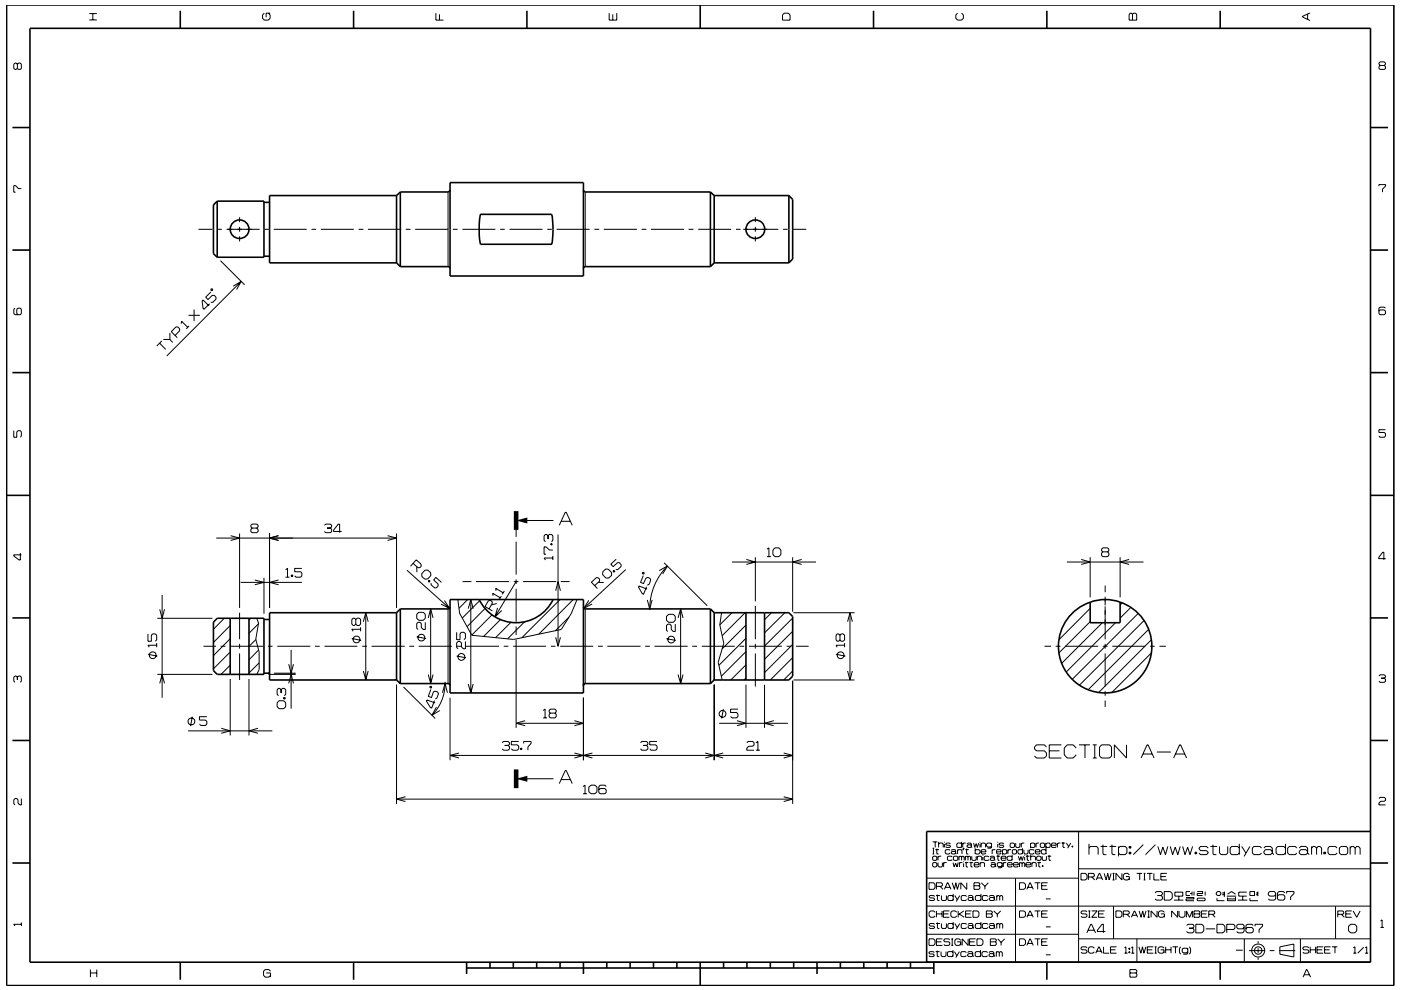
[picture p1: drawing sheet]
<svg xmlns="http://www.w3.org/2000/svg" width="297mm" height="210mm" viewBox="0 0 297 210" stroke-linecap="round" stroke-linejoin="round" font-family="sans-serif">
<g fill="none" stroke="#000" stroke-width=".21">
<path d="M3.7 13.6l-.3-.2h-.2l-.3 .2v.9l.3 .2 .5-.2M3.7 13.6l.2-.2h.4l.2 .2v.9l-.2 .2h-.4l-.2-.2M3.7 13.6v.9M18.9 4.2h1.6M18.9 2.9h1.6M19.7 2.9v1.3M56 2.8l-.3 .4v.7l.3 .4h.9l.4-.4v-.7l-.4-.4M57.3 2.8h-.9v.9M92.4 2.8v1.5h1.6M93.2 3v1.3M129.2 2.8v1.5h1.6v-1.5M129.9 3v1.3"/>
<path d="M166.3 2.8h.8l.4 .4v1.1h-1.6v-1.1zM203 2.8l-.4 .4v.7l.4 .4h.9l.4-.4v-.7l-.4-.4M239.6 2.8h.3l.2 .2 .3-.2h.3l.3 .2v1.3h-1.6v-1.3zM240.1 3v1.3M277.2 3v1.1M277.7 2.7l-1.6 .8v.1l1.6 .8M292.6 13.9l-.2-.3v-.2l.2-.3h.9l.2 .3v.2l-.2 .3M292.6 13.9l-.2 .2v.4l.2 .2h.9l.2-.2v-.4l-.2-.2M292.6 13.9h.9M292.4 39.5v-.3h1.3v.3l-.6 .6v.7M4.5 40h-.6l-.6-.6h-.4v1.4h.4M42.1 48.6h2.9"/>
<path d="M46 48.6h1M46.7 55.3l5.2 5.1M48 48.6h7M50.8 46.1v1M50.8 48.1v1M50.8 50.1v1.1M51.1 59.7l-15.8 15.8M56 48.6h1M58 48.6h7M66 48.6h1M68 48.6h7M76 48.6h1"/>
<path d="M78 48.6h7M86 48.6h1M88 48.6h7M95 40.7v15.9M96 48.6h1M98 48.6h7M106 48.6h1M108 48.6h7M116 48.6h1M118 48.6h7M124.1 40.7v15.9M126 48.6h1"/>
<path d="M128 48.6h7M136 48.6h1M138 48.6h7M146 48.6h1M148 48.6h7M156 48.6h1M157.6 48.6h7.4M160.1 46.1v1M160.1 48.1v1M160.1 50.1v1.1M166 48.6h1M168 48.6h2.9"/>
<path d="M3.2 65.4l-.3 .2v.9l.3 .3h1.1l.2-.3v-.9l-.2-.2h-.5l-.2 .2v.9l.2 .3M33.9 72.8l1.2 1.3M34.3 72.3l-1.1 1.1M34.6 72h1.4M36 70.6v1.4M36 72l.6 .6M37.1 71.2l1-1.1v-.3l-.4-.5h-.4l-1 1.1 1.3 1.2M38.4 68.7l.1-.5 1.3 1.2M40 66.9h2.4M40.1 69.1l-.6 .7M41.1 65.7v2.4M44.4 64.4l-1.2 1.2-.1-.2-.3-1.6 .3-.2 1.2 1.3"/>
<path d="M44.7 61.9l-1.1 1.1 .5 .5 .9-.9h.4l.4 .4v.5l-.7 .6h-.4M44.8 61.2l.3 .2-.1 .2-.3-.1zM49.4 60.7l1.7-1-.9 1.7M293.7 65.4l-.2-.3h-.9l-.2 .3v1.1l.2 .3h.9l.2-.3v-.5l-.2-.3h-.9l-.2 .3M2.9 91.3v1.4h.7v-1.1l.2-.3h.5l.2 .3v.9l-.2 .2M293.7 91.1h-1.3v.6h1.1l.2 .3v.5l-.2 .2h-.9l-.2-.2M4.3 117.3v1.5h-.2l-1.2-.9v-.2h1.6M45.8 114.1h38.3M48.9 113.6l1.9 .5-1.9 .5M50.8 113.2v15.7M53.5 112l-.3-.3v-.3l.3-.2h.9l.3 .2v.3l-.3 .3M53.5 112l-.3 .3v.4l.3 .3h.9l.3-.3v-.4l-.3-.3"/>
<path d="M53.5 112h.9M57.1 113.2v15.7M59.1 113.6l-2 .5 2 .5M68.8 111.4l.2-.2h1.1l.2 .2v.3l-.2 .3M69.3 112h.8M70.1 112l.2 .3v.4l-.2 .3h-1.1l-.2-.3M72.4 112.7h-1.7v-.3l1-1.2h.3v1.8M82.2 113.6l1.9 .5-1.9 .5M84.1 113.2v15.7M87.6 119.5l1 .9h.4l.3-.3v-.4l-1-1-1.3 1.4M109.4 110.4h7.9M109.4 112.1v1.8"/>
<path d="M109.4 114.9v7M116.2 113.6l.3-.2h.4l.3 .2v1l-.3 .3M116.2 113.6l-.3-.2h-.2l-.3 .2v1l.3 .3M116.2 113.6v.7M116.8 115.3h.3v.3h-.3zM116.8 115.4h.3M117.2 118.4h-1.8l.3 .4M117.2 117.9v.9M117.2 116.7h-.7l-.7-.7h-.4v1.6h.4M118.3 113.4v23.7M118.6 111.4l1.2-2.7h.3l1.2 2.7M119 110.6h1.9"/>
<path d="M130.6 118.6l-1.1 1.1 .5 .5 .9-.9h.4l.4 .5v.3l-.7 .7h-.4M140.8 119.4l9.1 9.1M155.2 119.2h17.8M158.2 118.7l1.9 .5-1.9 .5M160.1 118.2v9.3M162.6 116.5l.4-.3v1.9M162.6 118.1h.9M164.3 116.2h.8l.5 .5v.9l-.5 .5h-.8l-.4-.5v-.9zM168.1 118.2v11.5M170 118.7l-1.9 .5 1.9 .5M226.2 119.2h16.2M229.2 118.7l1.9 .5-1.9 .5"/>
<path d="M231.1 118.2v8.5M233.8 117l-.2 .3v.5l.2 .3h1l.3-.3v-.5l-.3-.3M233.8 117l-.2-.2v-.3l.2-.3h1l.3 .3v.3l-.3 .2M233.8 117h1M237.5 118.2v8.5M239.4 118.7l-1.9 .5 1.9 .5M293.8 118.5h-1.5v-.3l.9-1.1h.2v1.6M31.4 134.4v1.6h.7v-1.3l.3-.3h.5l.3 .3v1l-.3 .3M31.4 138.8l2 .4M33.2 136.9h-1.8l.3 .4M33.2 136.4v.9M33.4 131.1h11.6"/>
<path d="M33.9 129.2l.5 1.9 .5-1.9M34.4 126.2v21.8M43.1 137.1h2.7M46.8 137.1h1M47.5 131.1l-2.2 2.4M48.8 138.3l-3.5 3.6M48.8 135.5l-3.5 3.6M48.8 132.7l-3.5 3.6M48.8 137.1h7M50.8 130v5.6M50.8 136.6v1M50.8 138.6v5.6"/>
<path d="M51 123.5h13M53.2 131.1l-.4 .4M54 123l2 .5-2 .5M54.3 135.6l-1.5 1.5M54.4 131.1l.4 1.1-.6 3.4 .7 2.7v3.7l-.5 1M54.8 132.3l-2 2M54.8 137.9l-2 2.1M56 122.6v7.6M56.8 137.1h1M58.8 137.1h7M59.1 123l-1.9 .5 1.9 .5M60.5 120.9l.5-.3v1.8"/>
<path d="M60.5 122.4h.9M61.7 137.8v12.5M61.8 122h.3v.3h-.3zM61.9 122v.3M64 120.6h-1.5v.7h1.3l.2 .2v.6l-.2 .3h-1.1l-.2-.3M66.8 137.1h1M68.8 137.1h7M74.6 135.4l2 .4M75.4 131.4l.3-.3h.5l.3 .3v1l-.3 .3h-.5l-.3-.3M75.4 131.4l-.3-.3h-.2l-.3 .3v1l.3 .3h.2l.3-.3M75.4 131.4v1M76.5 133.5h-1.9l.3 .4"/>
<path d="M76.5 133.1v.8M76.8 137.1h1M77 131.9l.6-1.9 .5 1.9M77.6 130v14.2M78.8 137.1h7M86.3 120.9l9 8.1M86.8 137.1h1M88.3 120.1l.1 1.3M88.4 135l1.9 .5M88.8 129.9h.9l.5 .4v.8l-.5 .5h-.9l-.4-.5v-.8zM88.8 137.1h7M90.1 120.9h.6l.6 .6 .1 .6-.7 .7h-.6l-.7-.5v-.6z"/>
<path d="M90.2 132v1.5h-.5l-.4-.4v-.9l-.2-.2h-.5l-.2 .2v1.1l.2 .2M90.8 131.1l.5-1.9 .5 1.9M91 123.1l.2 .2-.2 .2-.2-.2zM91.1 123.2l-.2 .2M91.3 129.2v15.8M93.6 123.5l-1.2-1-.5 .5 1 .9v.3l-.4 .5h-.3l-.8-.7v-.3M94.2 127.4l1.1 1.6-1.8-.9M95 129.2v15.8M96.8 137.1h1M96.8 134.1v1.6h.7v-1.3l.3-.3h.6l.3 .3v1l-.3 .3M96.8 139.1l2 .4M97.1 127.2l.3 2.9 2.6 4.6 8.9 .9 10.1-2.1 2.1-3.4 1.2-2.9"/>
<path d="M98.1 123.4h1.8M98.7 136.1v1.5h-.4l-.5-.4v-.8l-.3-.3h-.4l-.3 .3v.9l.3 .3M98.8 137.1h7M99.1 127.2l-1.8 1.8M99.3 129.1l.5-1.9 .5 1.9M99.8 127.2v19.8M100.9 123.4h7M101.7 127.4l-3.7 3.7M102.8 129.1l-3.8 3.8M103.7 129.2l.7-1.3-.1-.4-.4-.2-.4 .1-.7 1.2 1.6 1M104.3 130.4l-4.3 4.3M104.5 126.4v-.6l1.5 1"/>
<path d="M105.2 125.3l-.1-.5 1.6 .9M105.3 128l-1.1 .3M105.5 128.9l-.6 1.9 1.5-1.3M106.1 131.4l-3.6 3.6M106.3 126.4l-.5 .8M106.8 137.1h1M106.9 125.3l-.4 .8M108.3 132l-3.2 3.3M108.8 137.1h7M108.9 123.4h1M109.4 135.7v18.7M109.4 123.4l-4.5 7.4"/>
<path d="M109.4 122.9v1M109.4 124.9v7M109.4 132.9v1.8M110.9 123.4h7M111.2 131.9l-3.6 3.6M116.8 137.1h1M117.8 125.3l.5-1.9 .5 1.9M117.8 135.2l.5 1.9 .5-1.9M118.7 127.2l-8 8.1M118.8 137.1h7M118.9 123.4h1.9M120.6 130.9l-2.9 2.9"/>
<path d="M121.5 127.2l-7.3 7.3M124.1 129.2v15.8M124.8 127.3l-1 1.7 1.8-.9M126.1 124.2l1-.9v-.5l-.3-.2-.4-.1-1 1 1.3 1.3M126.8 137.1h1M126.8 123.5l1.2 .1M127.8 121.3l.6-.6h.6l.7 .7v.6l-.7 .6h-.6l-.6-.7zM128.8 137.1h7M130.1 121.1l.2 .2M130.2 121l.2 .2-.2 .2-.2-.2zM132.7 120.8l-8.9 8.2M136.2 121.4h.3l.1 .2-.2 .2z"/>
<path d="M136.4 122.1l-.6 1.4 .6 .3 .5-1.2 .4-.1 .5 .2 .2 .4-.4 .8-.4 .2M136.8 137.1h1M137.1 124.5l-.7 1.6-.2-.2-.8-1.4 .1-.2 1.7 .7M137.2 127.2l.5 1.9 .6-1.9M138.8 137.1h7M139.8 121l1.7-.9-1 1.6M141.3 130.7l.5-.4h.9l.5 .4v.9l-.5 .4h-.9l-.5-.4zM141.3 135.5l2 .3M141.5 120.1a12.9 12.9 0 0 0-3.7 9.2v-.1M143.2 132.4v1.5h-.5l-.4-.4v-.8l-.3-.3h-.4l-.3 .3v1l.3 .2M143.8 131.1l.5-1.9 .5 1.9M144.3 129.2v15.8"/>
<path d="M146.8 137.1h1M148.8 137.1h7M152.6 132.5l.9 3.9-1.2 4.1 .8 3.7M153 130l-.4 2.5M155.2 130l-2.6 2.5M156.8 137.1h1M158 130l-4.9 4.8M158.2 135.4l-5.8 5.7M158.2 138.2l-5.3 5.2M158.2 132.6l-5.1 5M158.8 137.1h7M160.1 128.5v7.1"/>
<path d="M160.1 136.6v1M160.1 138.6v7M163.6 130l-1.5 1.4M166.4 130l-4.3 4.2M166.8 137.1h1M168.1 139.5l-4.8 4.7M168.1 136.7l-6 6M168.1 133.9l-6 5.9M168.1 131.1l-6 5.9M168.2 130h13M168.8 137.1h2.6M177.2 138.8l2 .4"/>
<path d="M178.1 134.7l-.3-.3h-.3l-.3 .3v1l.3 .3h.3l.3-.3M178.1 134.7l.2-.3h.5l.3 .3v1l-.3 .3h-.5l-.2-.3M178.1 134.7v1M179.1 136.9h-1.9l.3 .4M179.1 136.4v.9M179.7 131.9l.5-1.9 .5 1.9M180.2 130v14.2M221.4 137.1h1.4M223.8 137.1h1M225.8 137.1h7M231.1 131.9l-6.6 6.6M231.1 129l-6.6 6.7"/>
<path d="M233.7 132.1l-8.6 8.6M233.8 137.1h1M234.3 124.2v1.4M234.3 126.6v1.8M234.3 128.6v7M234.3 136.6v1M234.3 138.6v7M235.8 137.1h7M236.5 132.1l-10.4 10.4M238 127.9l-.5 .4M239.8 128.8l-2.3 2.3M241.3 130.1l-14 14"/>
<path d="M242.6 131.6l-13.7 13.7M243.5 133.5l-12.8 12.8M243.8 137.1h1M244.1 138.5l-8.4 8.4M244.1 135.7l-11.2 11.2M245.8 137.1h1.4M3.7 143.6l-.3-.2h-.2l-.3 .2v.9l.3 .2M3.7 143.6l.2-.2h.4l.2 .2v.9l-.2 .2M3.7 143.6v.6M33.4 143h11.6M33.9 144.9l.5-1.9 .5 1.9M39.9 155h17.8"/>
<path d="M40.8 152l-.4 2M40.9 153.7h.1M41.2 153.3v-.7l-.3-.2-.5-.1-.4 .3-.1 .2 .1 .7 .5 .2h.4M41.2 153.3v.1M41.2 153.4l-.3 .3M43.9 152h-1.6v.7h1.3l.3 .3v.6l-.3 .3h-1l-.3-.3M46.9 154.5l1.9 .5-1.9 .5M48.8 141.1l-1.9 1.9M48.8 144v12M52.8 144v12M54.7 154.5l-1.9 .5 1.9 .5M54.9 140.6l-2.1 2.1"/>
<path d="M56.9 143h5.8M58.1 142.8h4.6M59.2 148.6h1l.4 .5v.8l-.4 .4h-1l-.4-.4v-.8zM59.6 146.3l-.3-.3h-.3l-.2 .3v1l.2 .3M59.6 146.3l.3-.3h.4l.3 .3v1l-.3 .3M59.6 146.3v.7M60.2 148h.2v.2h-.2zM60.2 148.1h.2M61.2 140.9l.5 1.9 .5-1.9M61.2 144.9l.5-1.9 .5 1.9M77 142.3l.6 1.9 .5-1.9M84.1 145.2v25.3"/>
<path d="M85.6 145.7l6.7 6.7M90.8 143.1l.5 1.9 .5-1.9M91.1 145.6h.3l.1 .3h-.3zM91.4 146.2l-.6 1.5 .7 .3 .4-1.3 .4-.1 .5 .2 .2 .3-.4 1-.3 .1M92.1 148.6l-.6 1.6-.2-.1-.9-1.4 .1-.2 1.7 .6M92.5 150l-.9 1.7 1.7-1M93.8 146.9l.6-1.9 .5 1.9M94.4 144.6a9.6 9.6 0 0 1-2.8 7.1M95.4 148v13.2M97.3 159.7l-1.9 .5 1.9 .6M99.3 145.1l.5 1.9 .5-1.9M106.5 157.6l.3-.3h.9l.3 .3v.3l-.3 .2"/>
<path d="M107 158.1h.7M107.7 158.1l.3 .3v.4l-.3 .3h-.9l-.3-.3M109.4 153.4h14.3M110 157.3h-1.6v.7h1.3l.3 .3v.5l-.3 .3h-1l-.3-.3M110.4 158.7h.3v.3h-.3zM110.5 158.7v.3M111 157.7v-.4h1.6v.4l-.7 .7v.7M111.3 152.9l-1.9 .5 1.9 .5M115.1 152.3h.9M115.1 150.7l.5-.3v1.9M116.7 151.2l-.3 .3v.5l.3 .3h1l.2-.3v-.5l-.2-.3M116.7 151.2l-.3-.2v-.3l.3-.3h1l.2 .3v.3l-.2 .2"/>
<path d="M116.7 151.2h1M121.8 152.9l1.9 .5-1.9 .5M121.8 159.7l1.9 .5-1.9 .6M123.7 148v13.2M125.6 159.7l-1.9 .5 1.9 .6M135.8 157.6l.3-.3h1l.3 .3v.3l-.3 .2M136.4 158.1h.7M137.1 158.1l.3 .3v.4l-.3 .3h-1l-.3-.3M139.3 157.3h-1.6v.7h1.3l.3 .3v.5l-.3 .3h-1l-.3-.3M143.8 143.1l.5 1.9 .5-1.9M149.5 159.7l1.9 .5-1.9 .6M151.4 145.2v16"/>
<path d="M152.5 153.4h14.5M153.3 159.7l-1.9 .5 1.9 .6M153.4 150.4l-.4 2M156.3 152.9l1.9 .5-1.9 .5M156.5 150.4h-1.6v.7h1.3l.3 .3v.6l-.3 .3h-1l-.3-.3M158.2 143.8l-.5 .4M158.2 141l-3.3 3.2M158.2 145.2v9.2M158.3 157.6l.3-.3h1l.3 .3v.4l-.3 .3h-.9l-.4 .4v.4h1.6M160.3 159.1h.8M160.3 157.6l.4-.3v1.8M162.1 145.2v9.2"/>
<path d="M164 152.9l-1.9 .5 1.9 .5M166.2 159.7l1.9 .5-1.9 .6M168.1 142.3l-1.9 1.9M168.1 144.4v26.1M168.2 144.2h13M179.7 142.3l.5 1.9 .5-1.9M221.9 158.5l-.5-.5h-1.6l-.5 .5v.3l.5 .5h1.6l.5 .4v.7l-.5 .4h-1.6l-.5-.4M222.5 159.3h2.1M225 158h-2.5v2.8h2.5M228.2 158.7l-.7-.7h-1.2l-.7 .7v1.4l.7 .7h1.2l.7-.7M228.8 158h2.3M230 158v2.8"/>
<path d="M231.7 158h.8M232.1 158v2.8M233.5 158h1.7l.5 .5v1.9l-.5 .4h-1.7l-.4-.4v-1.9zM234.3 146.6v1M234.3 148.6v1.3M238.8 158v2.8l-2.5-2.8v2.8M242.4 159.9h1.9M245.3 159.5h2.9M249.3 159.9h1.9M292.4 143.4l.2-.3h.9l.2 .3v.2l-.2 .2M292.9 143.8h.6M293.5 143.8l.2 .3v.4l-.2 .2h-.9l-.2-.2"/>
<path d="M4.5 169.4v1.3h-.3l-.4-.4v-.7l-.2-.2h-.4l-.3 .2v.9l.3 .2M84.1 169.5h84M86 169l-1.9 .5 1.9 .5M95.4 160.2h72.7M109.4 165.2h7.9M118.6 166.2l1.2-2.8h.3l1.2 2.8M119 165.4h1.9M123.6 166.8l.4-.3v1.9M123.6 168.4h.9M124.8 167l.5-.5h.9l.4 .5v.9l-.4 .5h-.9l-.5-.5zM128.5 166.8l-.3-.3h-.9l-.3 .3v1.3l.3 .3h.9l.3-.3v-.6l-.3-.3h-.9l-.3 .3M166.2 169l1.9 .5-1.9 .5"/>
<path d="M197.7 178.6h1M197.7 179.9h.4M197.9 179.9v1.2M198.3 178.6v1.1M198.6 180v1.1h.4M199 179l.2-.2h.6l.2 .2v.7M199 178.6v1.1M200.2 178.6v.1M200.2 179v.7M201.5 179l-.2-.2h-.6l-.2 .3 .2 .2h.6l.2 .3-.2 .1h-.6l-.2-.1M203.9 179l-.2-.2h-.7l-.1 .2v.6l.1 .1h.7l.2-.1M203.9 178.6v1.1"/>
<path d="M204.1 178.8v.9M204.2 179.9h.2l-.2 .4zM204.3 179.9l-.1 .4M204.8 178.8h-.5l-.2 .2M204.9 180v1.1h.4M205 179l.2-.2h.6l.2 .2v.6M206 179.4l-.2-.2h-.6l-.2 .2 .2 .3h.6l.2-.1M206 179.6l.1 .1M206.4 178.8l.3 .9 .3-.8 .2 .8 .3-.9M206.8 179.9v1.2M207.8 178.6v.1M207.8 179v.7"/>
<path d="M208 179l.2-.2h.5l.3 .2v.7M208 178.8v.9M210.2 179l-.2-.2h-.6l-.2 .2v.4l.2 .3h.6l.2-.3M210.2 178.8v.9l-.2 .2h-.6M211.5 178.6v.1M211.5 179v.7M212.8 179l-.2-.2h-.6l-.2 .3 .2 .2h.6l.2 .3-.2 .1h-.6l-.2-.1M214.3 178.8h.6l.2 .2v.6l-.2 .1h-.6l-.1-.1v-.6zM215.3 178.8v.8l.2 .1h.6l.1-.1v-.8M216.5 178.8v.9M216.8 179.9v1.2M217.2 178.8h-.5l-.2 .2"/>
<path d="M218.5 179l.2-.2h.5l.2 .2v.6l-.2 .1h-.5l-.2-.1M218.5 178.8v1.1M219.7 178.8v.9M220.3 178.8h-.5l-.1 .2M220.6 179l.2-.2h.5l.2 .2v.6l-.2 .1h-.5l-.2-.1zM221.7 179l.3-.2h.5l.2 .2v.6l-.2 .1h-.5l-.3-.1M221.7 178.8v1.1M221.8 179.9v1.2M222.9 179.3h1l-.1-.5h-.7l-.2 .2v.6l.2 .1h.7l.1-.1M224.2 178.8v.9M224.8 178.8h-.4l-.2 .2M225.1 178.8h.7"/>
<path d="M225.4 178.6v1.1h.4M226.1 178.8l.5 .8M227 178.8l-.6 1.1M227.3 179.4h.2v.3h-.2zM227.4 179.4v.3M228.7 176.4v27.7M230.9 179.9l.3-.4h1.3l.3 .4v1.4M230.9 179v2.3M231.7 160.8h.8M233.3 179.5h1.4M233.8 179.2v1.9l.2 .2h.6M235.2 179.5h1.4"/>
<path d="M235.8 179.2v1.9l.2 .2h.5M237.1 179.9l.4-.4h1l.4 .4v1l-.4 .4h-1l-.4-.4M237.1 179.5v2.1M239.4 179.5h.4v.4h-.4zM239.6 179.5v.4M241.9 160.8l1.3-2.8h.2l1.3 2.8M242.4 179.2l-2.1 2.1M245 179.2l-2.1 2.1M245.5 179.5l.5 1.8 .5-1.6 .6 1.6 .5-1.8M248.1 179.5l.5 1.8 .6-1.6 .5 1.6 .5-1.8M248.8 160.8l1.3-2.8h.2l1.3 2.8M250.7 179.5l.5 1.8 .6-1.6 .5 1.6 .6-1.8"/>
<path d="M256.2 179.9l-.4-.4h-1.2l-.4 .4 .4 .5h1.2l.4 .5-.4 .4h-1.2l-.4-.4M256.6 179.5h1.5M257.2 179.2v1.9l.1 .2h.6M258.6 179.5v1.4l.3 .4h1.1l.3-.4v-1.4M262.8 179.9l-.4-.4h-1.2l-.4 .4v1l.4 .4h1.2l.4-.4M262.8 179v2.3M263.3 179.5l.9 1.4M265 179.5l-1.2 2.1M267.5 179.9l-.4-.4h-1.2l-.4 .4v1l.4 .4h1.2l.4-.4M268 179.9l.3-.4h1.1l.3 .4v1M272.5 179.9l-.3-.4h-1.3l-.3 .4v1l.3 .4h1.3l.3-.4M272.5 179v2.3"/>
<path d="M274.9 179.9l-.3-.4h-1.2l-.4 .4v1l.4 .4h1.2l.3-.4M275.5 179.9l.3-.4h1.1l.3 .4v1M278.1 179.9l.3-.4h.4l.3 .4M278.1 179.5v1.8M279.1 179.9l.4-.4h.3l.4 .4v1.4M279.1 179.9v1.4M283.5 179.9l-.4-.4h-1.2l-.3 .4v1l.3 .4h1.2l.4-.4M284 179.9l.3-.4h1.1l.3 .4v1l-.3 .4h-1.1l-.3-.4zM286.3 179.9l.3-.4h.3l.4 .4M286.3 179.5v1.8M287.3 179.9l.4-.4h.3l.4 .4v1.4M287.3 179.9v1.4"/>
<path d="M292.4 169.4l.2-.3h.9l.2 .3v.3l-.2 .3h-.8l-.3 .3v.4h1.3M4.5 195.7v.7M4.5 196h-1.6l.3 .4M196.5 198.2h32.2M196.5 192.2h94.1M196.6 186.3h32.1M197 199.1h.9l.3 .4v.7l-.3 .3h-.9zM197 187.2h.9l.3 .4v.7l-.3 .3h-.9zM197.7 181.1h.4M197.7 181.8l.2-.2h.6l.1 .2v.5l-.1 .2h-.6l-.2-.2zM197.7 183.1l.2-.1h.6l.1 .1v.6l-.1 .2h-.6l-.2-.2zM198.2 190.2l-.2-.3h-.8l-.2 .3 .2 .3h.8l.2 .3-.2 .2h-.8l-.2-.2"/>
<path d="M198.2 196.1l-.2-.2h-.8l-.2 .2 .2 .3h.8l.2 .2-.2 .3h-.8l-.2-.2M198.2 193.5l-.2-.3h-.7l-.3 .3v.8l.3 .3h.7l.2-.3M198.3 180.2h.8M198.5 189.9h.8M198.5 195.9h.8M198.5 188h1.1l.2-.2v-.4l-.2-.2h-1.1v1.4M198.5 199.8h1.1M198.5 193.2v1.4M198.5 193.8h1.2M198.7 189.7v1.2l.5 .1M198.7 195.7v1.1l.5 .1M198.9 183v.7l.2 .2h.5l.2-.2v-.7"/>
<path d="M198.9 181.6v.9M199.3 188l.6 .6M199.6 181.6h-.5l-.2 .2M199.6 189.9v.9l.2 .2h.6l.3-.2v-.9M199.6 195.9v.8l.2 .2h.6l.3-.2v-.8M199.7 193.2v1.4M199.8 199.1h-1.3v1.4h1.3M200 193.8h1.1M200.1 183v.9M200.2 188.6l.7-1.4h.1l.6 1.4M200.4 188.2h1M200.7 183h-.5l-.1 .1"/>
<path d="M201.3 193.2h-1.3v1.4h1.3M201.4 199.3l-.2-.2h-.9l-.2 .5 .2 .2h.9l.2 .2v.3l-.2 .2h-.9l-.2-.2M201.4 180.4l-.1-.2h-.7l-.2 .2v.5l.2 .2h.7l.1-.2M201.7 180.4l.2-.2h.5l.2 .2v.5M201.7 199.1h.4M201.9 199.1v1.4M201.9 187.2l.5 1.4 .2-1.4 .4 1.4 .4-1.4M201.9 181.8l-.2-.2h-.7l-.1 .2v.5l.1 .2h.7l.2-.2M202.1 183l.2 .9 .3-.9 .3 .9 .3-.9M202.1 190.2l-.2-.3h-.7l-.2 .3v.6l.2 .2h.7l.2-.2M202.1 196.1l-.2-.2h-.7l-.2 .2v.6l.2 .2h.7l.2-.2M202.1 189.6v1.4"/>
<path d="M202.1 195.6v1.3M202.1 181.8l.2-.2h.6l.2 .2v.5l-.2 .2h-.6l-.2-.2zM202.4 189.9l.5 .9M202.4 195.9l.5 .8M202.6 180.8l-.2-.2h-.5l-.2 .2 .2 .3h.5l.2-.2M202.6 180.9l.2 .2M202.9 193.5l-.3-.3h-.7l-.3 .3v.8l.3 .3h.7l.3-.3M202.9 199.8h.8v.7M203 180.4l.2-.2h.6l.2 .2v.7M203 180.2v.9M203.2 193.2v1.4M203.3 181.8l.2-.2 .4 .2"/>
<path d="M203.3 181.6v.9M203.4 193.8l1 .8M203.4 183v.9M203.5 189.9l-.8 1.3M203.5 195.9l-.8 1.2M203.7 199.5l-.3-.4h-.7l-.3 .4v.7l.3 .3h.7l.3-.3M203.9 181.8v.7M203.9 181.8l.1-.2 .4 .2v.7M204 183h-.4l-.2 .1M204.3 182.7v.2M204.3 183.1v.8M204.3 193.2l-1.1 .8"/>
<path d="M204.6 183h.7M204.7 180.2h.7M204.7 181.6v.9M204.7 181.8l.1-.2 .4 .2M204.7 193.8h1.1M204.8 182.8v1l.4 .1M204.9 190.2l-.2-.3h-.7l-.2 .3v.6l.2 .2h.7l.2-.2M204.9 196.1l-.2-.2h-.7l-.2 .2v.6l.2 .2h.7l.2-.2M205 187.2v1.4l-1.3-1.4v1.4M205.2 190.2l.2-.3h.7l.2 .3v.6M205.2 196.1l.2-.2h.7l.2 .2v.6M205.2 181.8v.7"/>
<path d="M205.2 181.8l.2-.2 .4 .2v.7M205.3 199.1v1.4l-1.3-1.4v1.4M205.6 183h.7M205.6 199.8h1M205.9 182.8v1l.3 .1M206 193.2h-1.3v1.4h1.3M206 181.6v.7l.2 .2h.6l.2-.2v-.7M206.3 193.2h1l.3 .3v.8l-.3 .3h-1zM206.3 190.6l-.2-.2h-.7l-.2 .2 .2 .4h.7l.2-.2M206.3 196.5l-.2-.2h-.7l-.2 .2 .2 .4h.7l.2-.2M206.3 190.8l.2 .2M206.3 196.7l.2 .2"/>
<path d="M206.5 187.2h1.1l.2 .2-.2 .5 .2 .2v.3l-.2 .2h-1.1zM206.5 187.9h1.1M206.5 183.4h1.1l-.2-.4h-.7l-.2 .1v.6l.2 .2h.7l.2-.2M206.8 180.4l.1-.2h.7l.2 .2v.5l-.2 .2h-.7l-.1-.2M206.8 199.1h-1.2v1.4h1.2M207.1 199.1h1l.3 .4v.7l-.3 .3h-1zM207.2 181.8l.2-.2h.5l.2 .2v.7M207.2 181.6v.9M207.8 183.1l.2-.1h.6l.1 .1v.8M207.8 183v.9M208 190.2l-.2-.3h-.8l-.2 .3v.6l.2 .2h.8l.2-.2M208 196.1l-.2-.2h-.8l-.2 .2v.6l.2 .2h.8l.2-.2"/>
<path d="M208 189.6v1.4M208 195.6v1.3M208 180.7h1v-.3l-.2-.2h-.6l-.2 .2v.5l.2 .2h.6l.2-.2M208.1 187.2l.7 .8M208.4 181.3v.2M208.4 181.8v.7M208.8 188v.6M209.1 193.2h1.1l.2 .2-.2 .4 .2 .2v.3l-.2 .3h-1.1zM209.1 193.8h1.1M209.5 190.2l-.3-.3h-.7l-.2 .3v.6l.2 .2h.7l.3-.2M209.5 196.1l-.3-.2h-.7l-.2 .2v.6l.2 .2h.7l.3-.2M209.5 187.2l-.7 .8"/>
<path d="M209.7 181.8l-.2-.2h-.7l-.1 .2v.5l.1 .2h.7l.2-.2M209.7 190.2l.3-.3h.6l.2 .3v.6M209.7 196.1l.3-.2h.6l.2 .2v.6M209.9 181.8l.2-.2h.5l.3 .2v.5M210 199.1h1l.2 .2-.2 .5 .2 .2v.3l-.2 .2h-1zM210 199.8h1M210.1 183.1l.2-.1h.5l.2 .1v.6M210.4 180.2v.9M210.7 193.2l.8 .7M210.8 190.6l-.2-.2h-.6l-.3 .2v.2l.3 .2h.6l.2-.2M210.8 196.5l-.2-.2h-.6l-.3 .2v.2l.3 .2h.6l.2-.2M210.8 190.8l.2 .2"/>
<path d="M210.8 196.7l.2 .2M210.9 182.2l-.3-.3h-.5l-.2 .3 .2 .3h.5l.3-.2M210.9 182.3l.1 .2M211 183.5l-.2-.2h-.5l-.2 .2 .2 .4h.5l.2-.2M211 183.7l.2 .2M211 180.2h-.4l-.2 .2M211.3 181.6h.7M211.3 180.7h1l-.2-.5h-.6l-.2 .2v.5l.2 .2h.6l.2-.2M211.3 190.2l.2-.3 .5 .3M211.3 189.9v1.1M211.3 195.9v1M211.3 196.1l.2-.2 .5 .2"/>
<path d="M211.5 193.9v.7M211.5 199.1l.8 .8M211.6 181.4v1l.3 .1M212 190.2l.2-.3 .4 .3v.8M212 190.2v.8M212 196.1v.8M212 196.1l.2-.2 .4 .2v.8M212.2 193.2l-.7 .7M212.3 182h1v-.2l-.2-.2h-.6l-.2 .2v.5l.2 .2h.6l.2-.2M212.3 199.9v.6M212.5 183.1l-.2-.1h-.7l-.2 .1v.5l.2 .2h.7l.2-.2M212.5 183v.9l-.2 .2h-.7"/>
<path d="M212.6 180.4l.1-.2h.6l.1 .2v.5l-.1 .2h-.6l-.1-.2M212.6 180.2v1.1M212.7 183v.9M213 199.1l-.7 .8M213.4 183h-.5l-.2 .1M213.6 183.4h1l-.1-.4h-.7l-.2 .1v.6l.2 .2h.7l.1-.2M213.7 180.2v.9M214.4 180.2h-.5l-.2 .2M214.6 181.8l-.2-.2h-.7l-.2 .2v.5l.2 .2h.7l.2-.2M214.6 181.3v1.2M214.6 180.4l.2-.2h.5l.2 .2v.5l-.2 .2h-.5l-.2-.2zM214.9 183.4h1l-.2-.4h-.6l-.2 .1v.6l.2 .2h.6l.2-.2"/>
<path d="M215.3 186.3v17.8M215.9 181.6l.3 .9 .2-.8 .3 .8 .3-.9M216.2 183v.9M216.2 183.1l.2-.1 .3 .1M216.2 199.1h.9l.3 .4v.7l-.3 .3h-.9zM216.2 187.2h.9l.3 .4v.7l-.3 .3h-.9zM216.2 193.2h.9l.3 .3v.8l-.3 .3h-.9zM216.7 183.1l.2-.1 .4 .1v.8M216.7 183.1v.8M216.8 180.4l-.2-.2h-.6l-.2 .2v.5l.2 .2h.6l.2-.2M217.1 180.2v.7l.2 .2h.5l.2-.2v-.7M217.3 181.3v.2"/>
<path d="M217.3 181.8v.7M217.5 183.4h1l-.1-.4h-.7l-.2 .1v.6l.2 .2h.7l.1-.2M217.5 181.6h.8M217.7 194.6l.7-1.4 .7 1.4M217.7 188.6l.7-1.4 .7 1.4M217.8 181.4v1l.4 .1M217.9 194.1h1M217.9 188.2h1M218.5 181.8l.2-.2h.6l.2 .2v.7M218.5 181.3v1.2M218.8 183.1l.2-.1h.5l.2 .1v.8M218.8 183v.9"/>
<path d="M219.2 180.4l-.1-.2h-.7l-.2 .2v.5l.2 .2h.7l.1-.2M219.4 199.1h1.2M219.4 193.2h1.2M219.4 187.2h1.2M219.5 180.7h1l-.2-.5h-.6l-.2 .2v.5l.2 .2h.6l.2-.2M219.8 181.8l.2-.2h.5l.2 .2v.5l-.2 .2h-.5l-.2-.2zM220 183h.7M220 187.2v1.4M220 193.2v1.4M220 199.1v1.4M220.3 182.8v1l.3 .1M220.8 199.8h1.1"/>
<path d="M220.8 193.8h1.1M220.8 187.9h1.1M221 183.6h.1v.2h-.1zM221 181.6v.7l.1 .2h.6l.2-.2v-.7M221.1 183.6v.2M221.7 196.6h1.1M221.7 190.7h1.1M221.8 180.4l-.2-.2h-.6l-.2 .2v.5l.2 .2h.6l.2-.2M222.1 199.1h-1.3v1.4h1.3M222.1 187.2h-1.3v1.4h1.3M222.1 193.2h-1.3v1.4h1.3M222.1 181.6h.8"/>
<path d="M222.4 181.4v1l.4 .1M228.7 199.1h61.9M228.7 184.3h61.9M229.2 185.2h.9l.4 .4v.7l-.4 .3h-.9zM230.4 197.9l.9-1.9h.1l.9 1.9M230.5 193.4l-.2-.2h-.9l-.2 .2 .2 .4h.9l.2 .2v.3l-.2 .3h-.9l-.2-.3M230.7 197.3h1.3M230.8 186h1l.2-.2v-.3l-.2-.3h-1v1.4M230.8 193.2h.4M230.8 194.6h.4M231 193.2v1.4M231.5 186l.6 .6"/>
<path d="M231.5 193.2h1.1l-1.1 1.4h1.1M232.4 186.6l.6-1.4h.2l.6 1.4M232.6 186.2h1M232.9 193.8h1.1M234.1 185.2l.4 1.4 .4-1.4 .3 1.4 .4-1.4M234.2 193.2h-1.3v1.4h1.3M234.4 197.6h-1.7v-.3l.9-1.3h.3v1.9M235.9 185.2h.4M235.9 186.6h.4M236.1 185.2v1.4M236.1 192.2v6.9M236.6 193.2h1l.3 .3v.8l-.3 .3h-1z"/>
<path d="M237.9 185.2v1.4l-1.3-1.4v1.4M238.2 193.9h1l.2-.2v-.3l-.2-.2h-1v1.4M238.7 185.9h.7v.7M238.9 193.9l.7 .7M239.4 180.8h.4v.3h-.4zM239.4 185.6l-.3-.4h-.6l-.3 .4v.7l.3 .3h.6l.3-.3M239.6 180.8v.3M239.9 194.6l.6-1.4 .7 1.4M240.1 194.1h.9M241 185.2h1.1M241 199.1v5M241.5 193.2l.4 1.4 .4-1.4 .3 1.4 .4-1.4"/>
<path d="M241.6 185.2v1.4M242.5 185.2h.4M242.5 186.6h.4M242.7 185.2v1.4M243.2 185.2h1.1M243.3 193.2h.5M243.3 194.6h.5M243.5 193.2v1.4M243.8 185.2v1.4M244.6 185.2v1.4h1.2M244.9 189.4l.3-.3h1l.3 .3v.2l-.3 .3M245.3 193.2v1.4l-1.2-1.4v1.4"/>
<path d="M245.4 189.9h.8M246.1 193.8h.8v.8M246.1 185.9h1.1M246.2 189.9l.3 .3v.5l-.3 .2h-1l-.3-.2M246.8 189.1h1.3l.4 .4v1l-.4 .4h-1.3zM246.9 193.5l-.4-.3h-.6l-.3 .3v.8l.3 .3h.6l.4-.3M247.4 185.2h-1.3v1.4h1.3M248.9 190.9h2M249.1 189.2h1.7v.9h-1.7zM249.7 193.2v1.4l-1.3-1.4v1.4M249.9 190.1v.8M250 193.2v1.1l.3 .3h.6l.3-.3v-1.1"/>
<path d="M251.5 190.4h1.6v.3h-1.6v.3h1.6M251.5 194.6v-1.4l.7 1.4 .6-1.4v1.4M251.6 196.3l.3-.3h1l.3 .3v.3l-.3 .3M252.1 196.9h.8M252.3 189.1h-.8v.8h.8M252.3 189.5h.4M252.7 189.1v.8M252.9 196.9l.3 .2v.5l-.3 .3h-1l-.3-.3M253.1 193.2h1.1l.2 .2-.2 .4 .2 .3v.2l-.2 .3h-1.1zM253.1 193.8h1.1M253.2 189.1v.8M253.4 180.8h.3v.3h-.3z"/>
<path d="M253.5 196h1.3l.4 .5v.9l-.4 .5h-1.3zM253.5 180.8v.3M253.8 189.1h1.2v.4h-1.2v.4h1.2M254 190.5h1.4l.1 .4-.1 .1h-1.4l-.2-.1zM254.7 193.8h1.1M255.5 189.1v.8M255.6 197h2M256 193.2h-1.3v1.4h1.3M256.3 193.9h1l.3-.2v-.3l-.3-.2h-1v1.4M257 193.9l.6 .7M258 196h1.3l.4 .5v.9l-.4 .5h-1.3zM258 190.5v.5h1.6"/>
<path d="M258.1 189.1h.5l.3 .3v.2l-.3 .3h-.5l-.2-.3v-.2zM259.1 189.4h.5M259.1 189.8h.5M259.6 189.1v1.1M260.1 190.1h2M260.1 197.1h1.4l.3-.2v-.6l-.3-.3h-1.4v1.9M260.3 190.7h1.7M260.3 190.4v.6h1.7v-.6M260.3 189.6l.8-.5 .9 .5M262.5 190.9h2M263.5 190.1v.8M263.8 196.7l-.3 .3h-1l-.3-.3v-.4l.3-.3h1l.3 .3v1.3l-.3 .3h-1l-.3-.3"/>
<path d="M263.8 199.1v5M264.3 189.2h-1.7v.9h1.7M265 189.1h1v.8h-1zM265 190.5v.5h1.7M265.7 196.3l-.3-.3h-.9l-.3 .3v1.3l.3 .3h.9l.3-.3v-.6l-.3-.3h-.9l-.3 .3M266.1 196.5v-.5h1.6v.5l-.7 .6v.8M266.3 189.4h.4M266.3 189.8h.4M266.7 189.1v1M266.7 199.6v.5M269.7 180.6l-.3-.4h-1.1l-.3 .4v.3l.3 .4h1.1l.3-.4M269.7 180.9l.4 .4"/>
<path d="M270.5 189.8l-.3 .3h-1l-.3-.3v-.4l.3-.3h1l.3 .3v1.3l-.3 .2h-1l-.3-.2M272.4 189.4l-.3-.3h-1l-.3 .3v1.3l.3 .2h1l.3-.2v-.6l-.3-.3h-1l-.3 .3M272.8 189.5v-.4h1.6v.4l-.8 .7v.7M275.7 199.1v5M277.2 180.6l-.3-.4h-1.1l-.3 .4v.3l.3 .4h1.1l.3-.4M277.2 180.9l.4 .4M280.7 180.8h.3v.3h-.3zM280.9 180.8v.3M283.2 192.2v6.9M283.6 193.9h1.1l.2-.2v-.3l-.2-.2h-1.1v1.4M284.4 193.9l.6 .7M285.3 193.8h1.1"/>
<path d="M285.9 196.5l.5-.5h.8l.5 .5v.9l-.5 .5h-.8l-.5-.5zM286.6 193.2h-1.3v1.4h1.3M286.9 193.2l.8 1.4 .7-1.4M292.7 195.4l.3-.3v1.6M292.7 196.7h.7M19.2 206.4h1.3M19.2 205.7v1.6M20.5 205.7v1.6M56.5 206.4h.9v.9M57.4 206l-.4-.4h-.8l-.3 .4v.9l.3 .4h.8l.4-.4M198.1 202l-.2-.2h-.8l-.2 .2 .2 .3h.8l.2 .3-.2 .3h-.8l-.2-.2M198.4 201.8h.8"/>
<path d="M198.7 201.6v1.2l.4 .1M199.5 201.8v.9l.2 .2h.7l.2-.2v-.9M201.7 200.5h.4M202.1 202l-.3-.2h-.7l-.2 .2v.7l.2 .2h.7l.3-.2M202.1 201.5v1.4M202.3 201.8l.6 .9M203.4 201.8l-.8 1.3M204.9 202l-.3-.2h-.7l-.2 .2v.7l.2 .2h.7l.3-.2M205.1 202.1l.3-.3h.6l.2 .3v.6M206.2 202.5l-.2-.2h-.6l-.3 .2v.2l.3 .2h.6l.2-.2M206.2 202.7l.3 .2M207.9 202.1l-.2-.3h-.7l-.2 .3v.6l.2 .2h.7l.2-.2"/>
<path d="M207.9 201.5v1.4M209.4 202.1l-.2-.3h-.8l-.2 .3v.6l.2 .2h.8l.2-.2M209.7 202.1l.2-.3h.6l.2 .3v.6M210.7 202.5l-.2-.2h-.6l-.2 .2 .2 .4h.6l.2-.2M210.7 202.7l.2 .2M211.2 201.8v1.1M211.2 202.1l.2-.3 .5 .3M211.9 202.1l.2-.3 .4 .3v.8M211.9 202.1v.8M217.7 200.5l.7-1.4 .7 1.4M217.9 200.1h1M221.7 202.5h1.1"/>
<path d="M230.5 201l-.2-.2h-.9l-.2 .4 .2 .3h.9l.2 .2v.3l-.2 .2h-.9l-.2-.2M232 201.1l-.3-.3h-.6l-.3 .3v.8l.3 .3h.6l.3-.3M232.3 202.2l.7-1.4 .7 1.4M232.5 201.8h1M234 200.8v1.4h1.2M235.5 201.5h1M236.7 200.8h-1.2v1.4h1.2M238.4 202.2h.7M238.4 201l.3-.2v1.4M239.3 201.1h.3v.2h-.3zM239.3 201.9h.3v.2h-.3zM239.4 201.1v.2"/>
<path d="M239.4 201.9v.2M239.6 205.6h1.2l.2 .3-.2 .5 .2 .2v.4l-.2 .3h-1.2zM239.6 206.4h1.2M239.9 202.2h.6M239.9 201l.3-.2v1.4M241.5 200.8l.4 1.4 .3-1.4 .3 1.4 .4-1.4M243.2 201.5h1.1M244.5 200.8h-1.3v1.4h1.3M244.8 200.8h.4M244.8 202.2h.4M245 200.8v1.4M246.1 201.5h.7v.7"/>
<path d="M246.8 201.1l-.3-.3h-.6l-.4 .3v.8l.4 .3h.6l.3-.3M247.1 201.5h1.2M247.1 200.8v1.4M248.3 200.8v1.4M248.6 200.8h1.2M249.2 200.8v1.4M250.4 200.8a1.09 1.09 0 0 0 0 1.6M251.8 201.3l-.2-.2h-.7l-.2 .2v.6l.2 .2h.7l.2-.2M251.8 201.1v1.1l-.2 .2h-.7M252.1 200.8a1.1 1.1 0 0 1 0 1.6M262 201.5h1.5M264.8 201.6h3.4"/>
<path d="M266.7 201.1v1M266.7 203.1v.5M269.2 201.6h1M271.2 201.6h3.4M274.3 203l-2.9-.6v-1.6l2.9-.6v2.8M276.3 207.3l.7-1.6h.1l.8 1.6M276.5 206.8h1.1M277.5 201l-.2-.2h-.9l-.2 .4 .2 .3h.9l.2 .2v.3l-.2 .2h-.9l-.2-.2M277.8 201.5h1.1M277.8 200.8v1.4M278.9 200.8v1.4M279.2 201.5h1.1"/>
<path d="M280.5 200.8h-1.3v1.4h1.3M280.8 201.5h1.1M282.1 200.8h-1.3v1.4h1.3M282.4 200.8h1.1M283 200.8v1.4M286.9 202.2h.7M286.9 201l.4-.2v1.4M289.1 200.9l-1.2 1.3M289.4 202.2h.7M289.4 201l.4-.2v1.4"/>
<circle cx="32.4" cy="139" r=".72"/>
<circle cx="75.6" cy="135.6" r=".72"/>
<circle cx="89.3" cy="135.3" r=".73"/>
<circle cx="97.8" cy="139.3" r=".73"/>
<circle cx="142.3" cy="135.7" r=".72"/>
<circle cx="178.2" cy="139" r=".72"/>
<circle cx="153.2" cy="151.4" r=".72"/>
<circle cx="266.8" cy="201.6" r="1.38"/>
<circle cx="266.8" cy="201.6" r=".79"/>
</g>
<g fill="none" stroke="#000" stroke-width=".34">
<path d="M1.4 1.1h294.1v207.9h-294.1zM6.4 6h284.2v198.1h-284.3zM38.2 2.3v3.7M75 2.3v3.7M111.7 2.3v3.7M148.5 1.1v4.9M185.2 2.3v3.7M222 2.3v3.7M258.7 2.3v3.7M2.6 27h3.7M95.4 38.7h28.3v19.8h-28.3zM290.6 27h3.7"/>
<path d="M2.6 53h3.7M46.1 42.7l-.8 .8v10.3l.8 .8M46.1 42.7h9.9v11.9h-9.9M46.1 42.7v11.9M56 54.3h1.1M56 42.9h1.1M84.1 41.5h-27v14.2h27M84.1 41.5v14.2M84.1 55.7l.8 .9M84.9 56.6h10.1h.2l.2 .3M84.9 40.7v15.9M84.9 40.7h10.1"/>
<path d="M84.9 40.7l-.8 .8M95.4 40.3l-.2 .3-.2 .1M101.9 45.5h15.1a17.3 17.3 0 0 1 0 6.3h-15.1a20.1 20.1 0 0 1 0-6.3zM123.7 40.3l.4 .4M124.1 40.7h26.5M150.6 56.6h-26.5l-.4 .3M150.6 40.7v15.9M150.6 40.7l.8 .8M151.4 41.5v14.2M151.4 55.7h15.9M151.4 41.5h15.9M151.4 55.7l-.8 .9"/>
<path d="M167.3 41.5l.8 .8v12.6l-.8 .8zM290.6 53h3.7M2.6 79h3.7M290.6 79h3.7M1.4 105.1h4.9M290.6 105.1h4.9M2.6 131.1h3.7M46.1 131.1h9.9v11.9h-9.9l-.8-.8v-10.3zM48.8 131.1v11.9M52.8 131.1v11.9M56 131.4h1.1M84.1 130h-27v14.2h27"/>
<path d="M84.1 130v14.2M84.9 129.2v15.8M84.9 129.2l-.8 .8M95.4 128.8l-.2 .3-.2 .1h-10.1M95.4 127.2h28.3v19.8h-28.3zM101.6 127.2a8.7 8.7 0 0 0 7.8 4.9 8.7 8.7 0 0 0 7.9-4.9M123.7 128.8l.4 .4h26.5M150.6 129.2v15.8M150.6 129.2l.8 .8M151.4 130v14.2M151.4 130h15.9l.8 .8v12.6l-.8 .8h-15.9M158.2 130v14.2"/>
<path d="M162.1 130v14.2M231.1 127.7v4.4h6.4v-4.4M290.6 131.1h3.7M2.6 157.1h3.7M56 142.8h1.1M84.1 144.2l.8 .8M84.9 145h10.1l.4 .2v.2M150.6 145h-26.5l-.4 .2v.2M151.4 144.2l-.8 .8M290.6 157.1h3.7M290.6 176.4h-94.1v27.7M2.6 183h3.7"/>
<path d="M290.6 183h3.7M38.2 204.1v3.7M75 204.1v3.7M98.9 205.3h99.1M98.9 204.1v2.5M103.9 204.1v1.2M108.8 204.1v1.2M113.8 204.1v1.2M118.7 204.1v1.2M123.7 204.1v2.5M128.6 204.1v1.2M133.6 204.1v1.2"/>
<path d="M138.6 204.1v1.2M143.5 204.1v1.2M148.5 204.1v4.9M153.4 204.1v1.2M158.4 204.1v1.2M163.3 204.1v1.2M168.3 204.1v1.2M173.2 204.1v2.5M178.2 204.1v1.2M183.1 204.1v1.2M188.1 204.1v1.2M193 204.1v1.2"/>
<path d="M198 204.1v2.5M222 204.1v3.7M258.7 204.1v3.7"/>
<circle cx="50.8" cy="48.6" r="1.98"/>
<circle cx="160.1" cy="48.6" r="1.99"/>
<circle cx="234.3" cy="137.1" r="9.9"/>
</g>
<path d="M109.4 108.4v4M109.4 163.2v4" fill="none" stroke="#000" stroke-width=".97" stroke-linecap="butt"/>
<path d="M109.4 110.4l2.4-.6v1.2zM109.4 165.2l2.4-.7v1.3z" fill="#000"/>
</svg>
